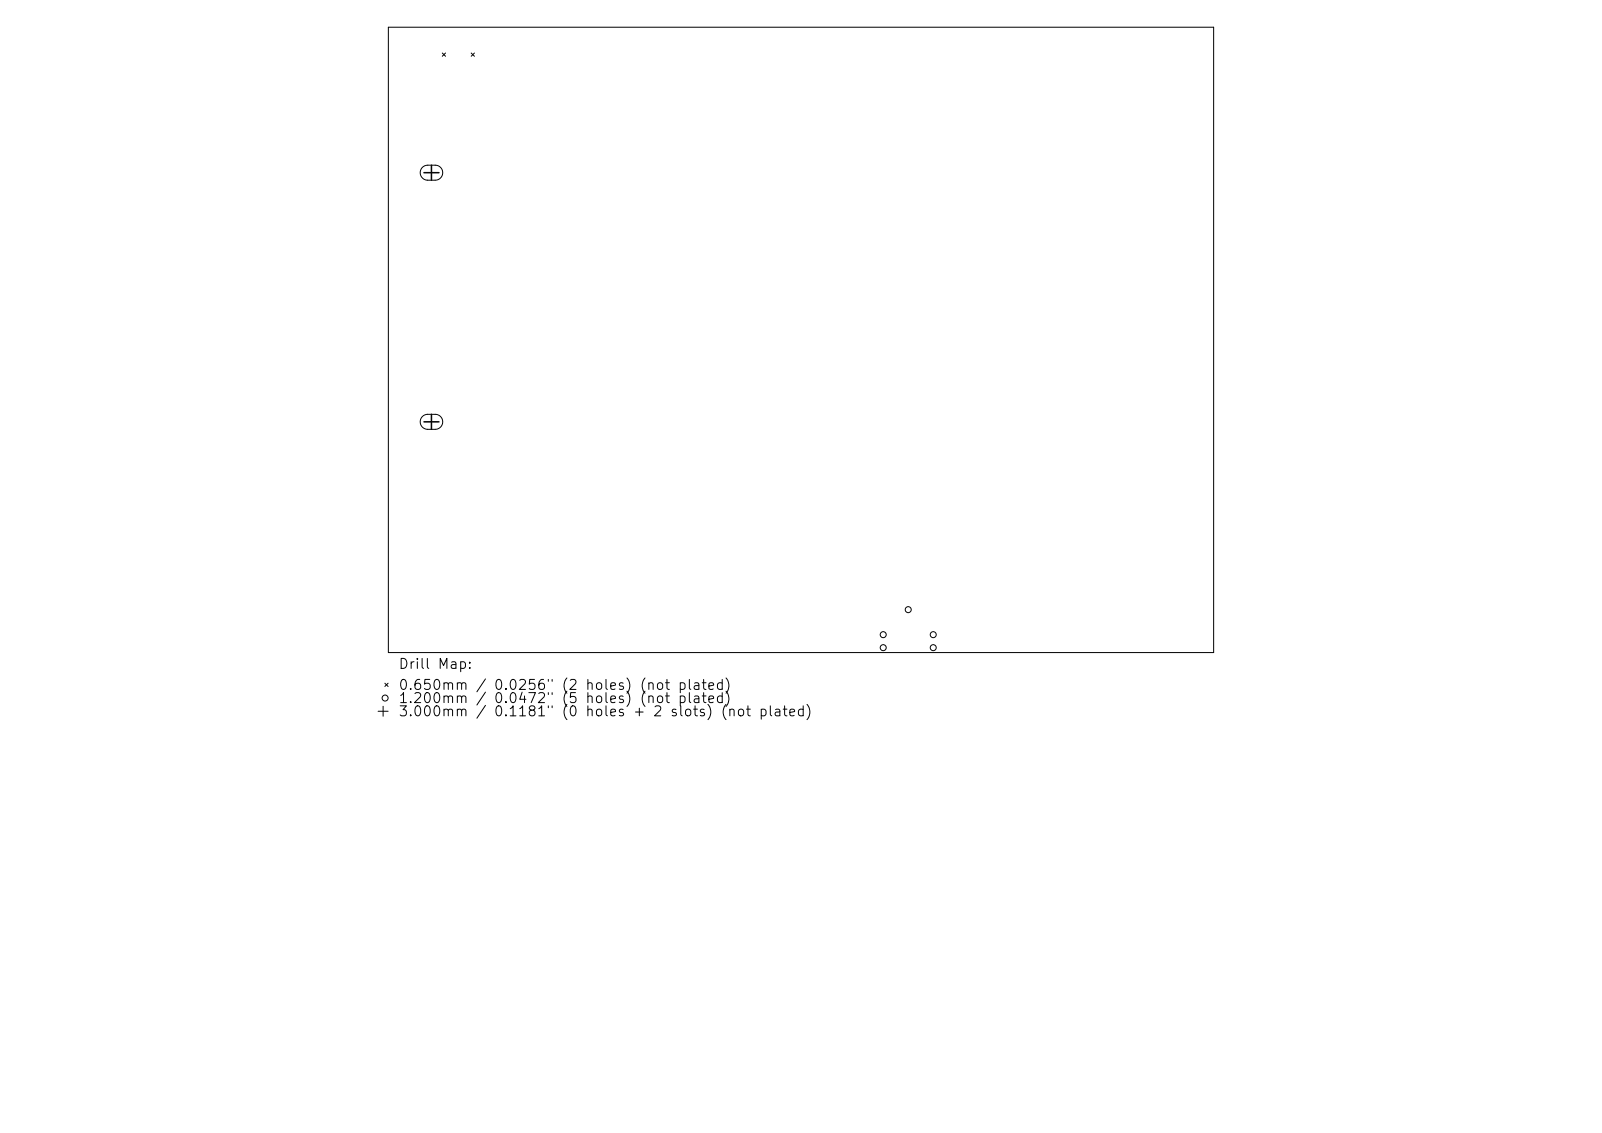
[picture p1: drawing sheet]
<svg xmlns="http://www.w3.org/2000/svg" width="297mm" height="210mm" viewBox="0 0 297 210" stroke-linecap="round" stroke-linejoin="round" font-family="sans-serif">
<defs><g id="words">
<g font-size="1.9">
<text x="73.7" y="124.5">Drill Map:</text>
<text x="73.7" y="128.3">0.650mm / 0.0256&quot; (2 holes) (not plated)</text>
<text x="73.7" y="130.8">1.200mm / 0.0472&quot; (5 holes) (not plated)</text>
<text x="73.7" y="133.2">3.000mm / 0.1181&quot; (0 holes + 2 slots) (not plated)</text>
</g>
</g></defs>
<g fill="none" stroke="#000" stroke-width=".19">
<path d="M72 5h153v116h-153zM82 9.8l.6 .6M82.6 9.8l-.6 .6M87.4 9.8l.6 .6M88 9.8l-.6 .6M78.3 31l.8-.4h1.6a1.39 1.39 0 0 1 1.4 1.4 1.39 1.39 0 0 1-1.4 1.4h-1.4a1.39 1.39 0 0 1-1.3-.9 1.39 1.39 0 0 1 .3-1.5zM78.3 77.2l.8-.4h1.6a1.39 1.39 0 0 1 1.4 1.4 1.39 1.39 0 0 1-1.4 1.4h-1.4a1.39 1.39 0 0 1-1.3-.9 1.39 1.39 0 0 1 .3-1.5zM70.1 131.8h1.9M71 130.9v1.9M71.4 126.6l.6 .6M72 126.6l-.6 .6"/>
<circle cx="163.7" cy="117.6" r=".56"/>
<circle cx="168.4" cy="113" r=".56"/>
<circle cx="173" cy="117.6" r=".56"/>
<circle cx="71.4" cy="129.4" r=".56"/>
<circle cx="163.7" cy="120.1" r=".56"/>
<circle cx="173" cy="120.1" r=".56"/>
</g>
<path d="M78.6 32h2.8M80 30.6v2.8M78.6 78.2h2.8M80 76.8v2.8" fill="none" stroke="#000" stroke-width=".28"/>
<use href="#words"/>
</svg>
